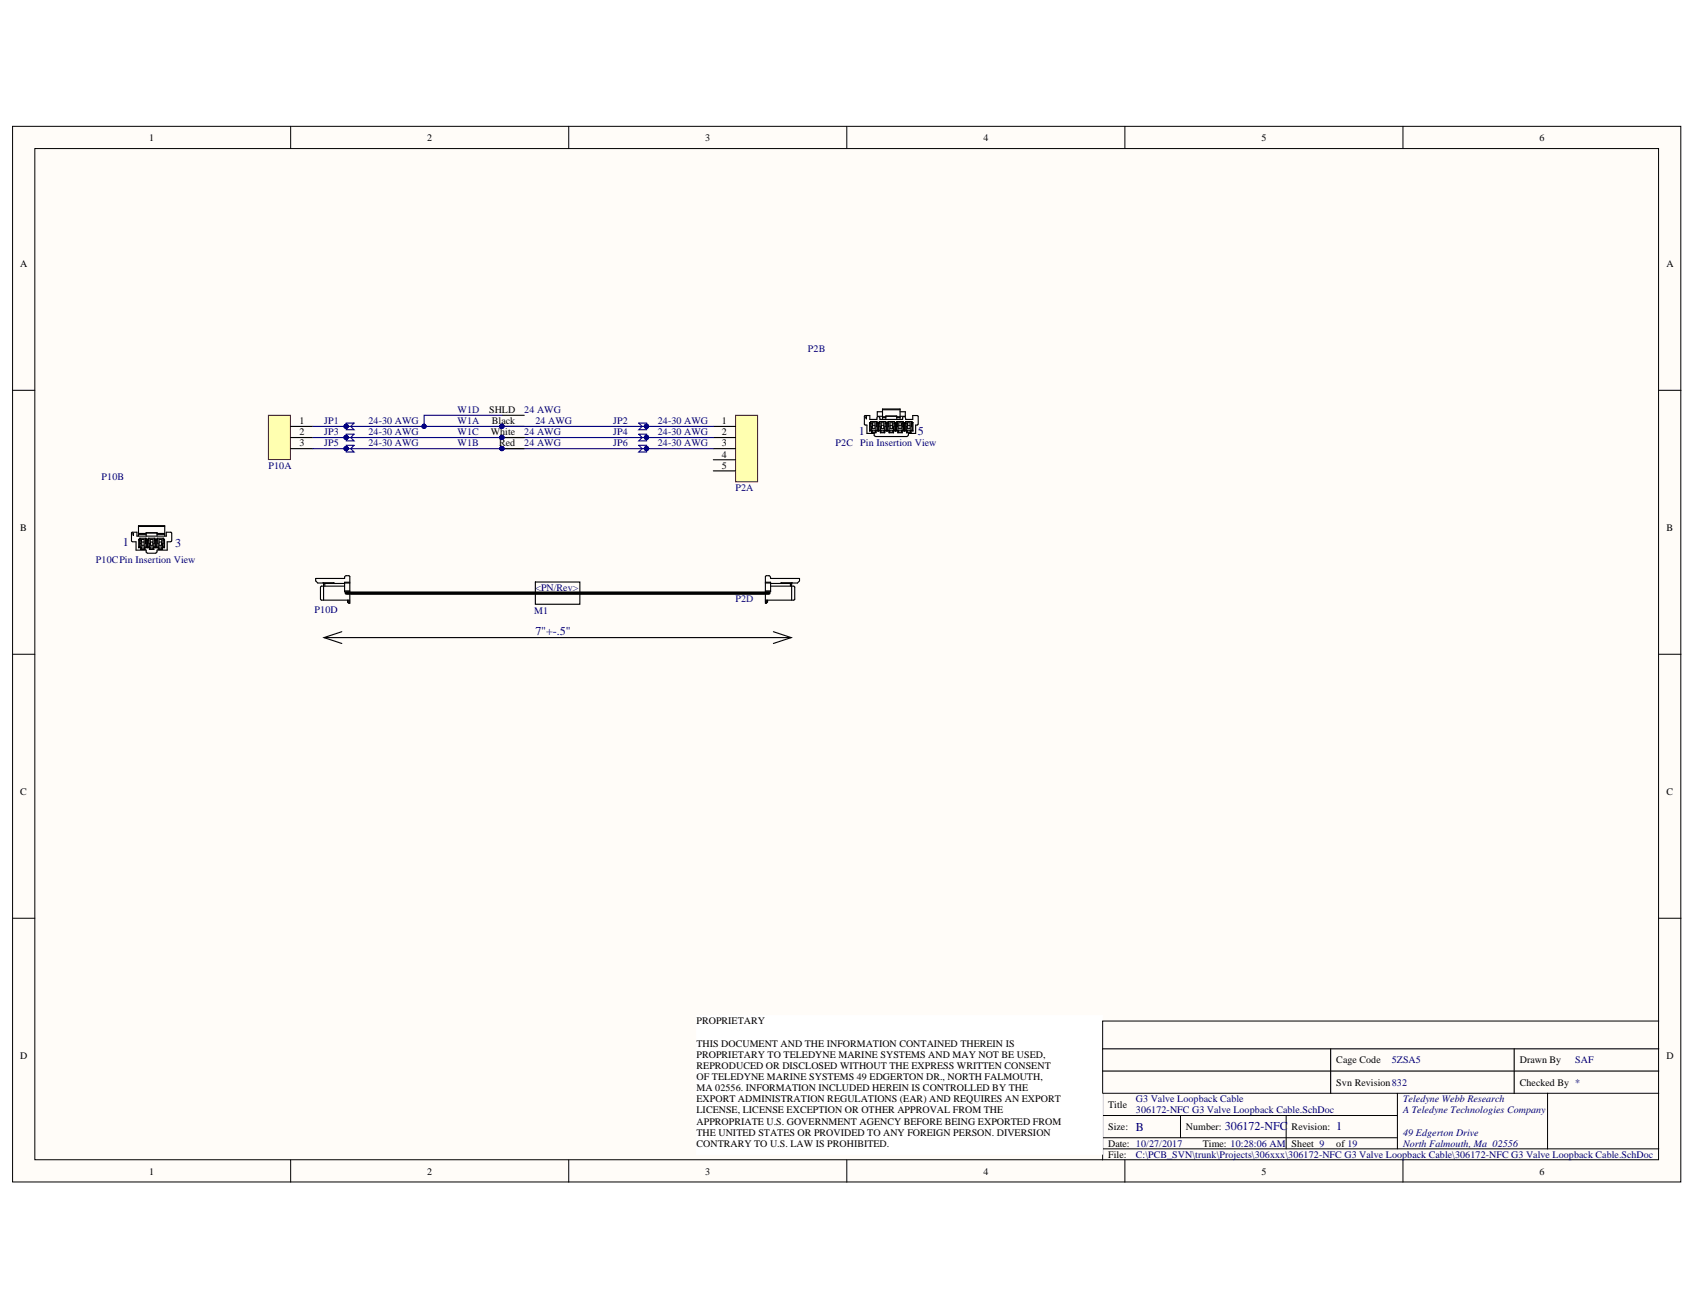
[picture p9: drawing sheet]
<svg xmlns="http://www.w3.org/2000/svg" width="279mm" height="216mm" viewBox="0 0 279 216" stroke-linecap="round" stroke-linejoin="round" font-family="sans-serif">
<defs><g id="words">
<g font-size="2" fill="#000080">
<text x="141.5" y="71.7">1</text>
<text x="151.2" y="71.7">5</text>
<text x="20.2" y="90">1</text>
<text x="28.8" y="90.2">3</text>
<text x="88.2" y="104.6">7&quot;+-.5&quot;</text>
<text x="187.1" y="186.3">B</text>
<text x="201.8" y="186.2">306172-NFC</text>
<text x="220.1" y="186.2">1</text>
</g>
<g font-size="1.6">
<text x="24.6" y="23.2">1</text>
<text x="70.4" y="23.2">2</text>
<text x="116.2" y="23.2">3</text>
<text x="162" y="23.2">4</text>
<text x="207.8" y="23.2">5</text>
<text x="253.6" y="23.2">6</text>
<text x="3.3" y="44">A</text>
<text x="274.5" y="44">A</text>
<text x="49.3" y="69.9">1</text>
<text x="49.3" y="71.8">2</text>
<text x="80.6" y="68.1">SHLD</text>
<text x="80.8" y="71.8">White</text>
<text x="81" y="69.9">Black</text>
<text x="118.9" y="69.9">1</text>
<text x="118.9" y="71.8">2</text>
<text x="49.3" y="73.6">3</text>
<text x="82.2" y="73.6">Red</text>
<text x="118.9" y="73.6">3</text>
<text x="118.9" y="75.4">4</text>
<text x="118.9" y="77.3">5</text>
<text x="3.3" y="87.5">B</text>
<text x="274.6" y="87.5">B</text>
<text x="3.3" y="131.1">C</text>
<text x="274.6" y="131.1">C</text>
<text x="114.7" y="168.8">PROPRIETARY</text>
<text x="114.7" y="172.5">THIS DOCUMENT AND THE INFORMATION CONTAINED THEREIN IS</text>
<text x="3.3" y="174.6">D</text>
<text x="114.7" y="174.3">PROPRIETARY TO TELEDYNE MARINE SYSTEMS AND MAY NOT BE USED,</text>
<text x="114.7" y="176.2">REPRODUCED OR DISCLOSED WITHOUT THE EXPRESS WRITTEN CONSENT</text>
<text x="114.7" y="178">OF TELEDYNE MARINE SYSTEMS 49 EDGERTON DR., NORTH FALMOUTH,</text>
<text x="114.7" y="179.8">MA 02556. INFORMATION INCLUDED HEREIN IS CONTROLLED BY THE</text>
<text x="220.1" y="178.9">Svn Revision832</text>
<text x="220.1" y="175.2">Cage Code</text>
<text x="250.4" y="175.2">Drawn By</text>
<text x="250.4" y="178.9">Checked By *</text>
<text x="274.5" y="174.6">D</text>
<text x="114.7" y="181.7">EXPORT ADMINISTRATION REGULATIONS (EAR) AND REQUIRES AN EXPORT</text>
<text x="114.7" y="183.5">LICENSE, LICENSE EXCEPTION OR OTHER APPROVAL FROM THE</text>
<text x="114.7" y="185.3">APPROPRIATE U.S. GOVERNMENT AGENCY BEFORE BEING EXPORTED FROM</text>
<text x="182.6" y="182.6">Title</text>
<text x="114.7" y="187.1">THE UNITED STATES OR PROVIDED TO ANY FOREIGN PERSON. DIVERSION</text>
<text x="114.7" y="189">CONTRARY TO U.S. LAW IS PROHIBITED.</text>
<text x="182.6" y="186.2">Size:</text>
<text x="182.6" y="189">Date: 10/27/2017</text>
<text x="182.6" y="190.8">File:</text>
<text x="195.4" y="186.2">Number:</text>
<text x="198.2" y="189">Time: 10:28:06 AM</text>
<text x="212.8" y="186.2">Revision:</text>
<text x="212.8" y="189">Sheet 9</text>
<text x="220.1" y="189">of 19</text>
<text x="24.6" y="193.6">1</text>
<text x="70.4" y="193.6">2</text>
<text x="116.2" y="193.6">3</text>
<text x="162" y="193.6">4</text>
<text x="207.8" y="193.6">5</text>
<text x="253.6" y="193.6">6</text>
</g>
<g font-size="1.6" fill="#000080">
<text x="133.1" y="58">P2B</text>
<text x="53.4" y="69.9">JP1</text>
<text x="53.4" y="71.8">JP3</text>
<text x="60.7" y="69.9">24-30 AWG</text>
<text x="60.7" y="71.8">24-30 AWG</text>
<text x="75.4" y="69.9">W1A</text>
<text x="75.4" y="71.8">W1C</text>
<text x="75.4" y="68.1">W1D</text>
<text x="86.4" y="71.8">24 AWG</text>
<text x="86.4" y="68.1">24 AWG</text>
<text x="88.2" y="69.9">24 AWG</text>
<text x="101" y="69.9">JP2</text>
<text x="101" y="71.8">JP4</text>
<text x="108.4" y="69.9">24-30 AWG</text>
<text x="108.4" y="71.8">24-30 AWG</text>
<text x="44.2" y="77.3">P10A</text>
<text x="53.4" y="73.6">JP5</text>
<text x="60.7" y="73.6">24-30 AWG</text>
<text x="75.4" y="73.6">W1B</text>
<text x="86.4" y="73.6">24 AWG</text>
<text x="101" y="73.6">JP6</text>
<text x="108.4" y="73.6">24-30 AWG</text>
<text x="137.7" y="73.6">P2C</text>
<text x="141.7" y="73.6">Pin Insertion View</text>
<text x="16.7" y="79.1">P10B</text>
<text x="121.2" y="80.9">P2A</text>
<text x="15.8" y="92.8">P10CPin Insertion View</text>
<text x="51.8" y="101.1">P10D</text>
<text x="88" y="101.2">M1</text>
<text x="88.2" y="97.4">&lt;PN/Rev&gt;</text>
<text x="121.2" y="99.2">P2D</text>
<text x="229.3" y="175.2">5ZSA5</text>
<text x="259.5" y="175.2">SAF</text>
<text x="187.1" y="181.7">G3 Valve Loopback Cable</text>
<text x="187.1" y="183.5">306172-NFC G3 Valve Loopback Cable.SchDoc</text>
<text x="231.1" y="181.7">Teledyne Webb Research</text>
<text x="231.1" y="183.5">A Teledyne Technologies Company</text>
<text x="187.1" y="190.8">C:\PCB_SVN\trunk\Projects\306xxx\306172-NFC G3 Valve Loopback Cable\306172-NFC G3 Valve Loopback Cable.SchDoc</text>
<text x="231.1" y="187.1">49 Edgerton Drive</text>
<text x="231.1" y="189">North Falmouth, Ma 02556</text>
</g>
</g></defs>
<g fill="#fffcf8" stroke="#000" stroke-width=".16">
<path d="M2.1 20.8h274.8v174h-274.8z"/>
<path d="M5.7 24.5h267.5v166.6h-267.5z"/>
</g>
<g fill="none" stroke="#000" stroke-width=".16">
<path d="M47.9 20.8v3.7M93.7 20.8v3.7M139.5 20.8v3.7M185.3 20.8v3.7M231.1 20.8v3.7M2.1 64.3h3.6M273.3 64.3h3.6M2.1 107.8h3.6M273.3 107.8h3.6M2.1 151.3h3.6M273.3 151.3h3.6M273.3 168.3h-91.7v11.9"/>
<path d="M47.9 191.2v3.6M93.7 191.2v3.6M139.5 191.2v3.6M181.6 183.8h48.6M181.6 189.3h91.7M181.6 187.5h48.6M185.3 191.2v3.6M194.5 183.8v3.7M211.9 183.8v5.5M230.2 180.2v9.1M231.1 191.2v3.6M254.9 180.2h-73.3v11"/>
<path d="M273.3 180.2h-18.4v9.1"/>
</g>
<path d="M114.8 167.4h66.8v22.8h-66.8z" fill="#fff" stroke="#fff" stroke-width=".16"/>
<path d="M181.6 176.5h91.7M181.6 172.9h91.7M219.2 172.9v7.3M249.4 172.9v7.3" fill="none" stroke="#000" stroke-width=".18"/>
<path d="M44.2 68.4h3.6v7.3h-3.6z" fill="#ffffb0" stroke="#800000" stroke-width=".16"/>
<path d="M47.9 70.3h3.6M47.9 72.1h3.6M47.9 73.9h3.6" fill="none" stroke="#000" stroke-width=".18"/>
<path d="M121.2 68.4h3.6v11h-3.6z" fill="#ffffb0" stroke="#800000" stroke-width=".16"/>
<g fill="none" stroke="#000" stroke-width=".18">
<path d="M57 70.3h.1M57 72.1h.1M57 73.9h.1M82.7 70.3h3.7M82.7 72.1h3.7M82.7 73.9h3.7M82.7 68.4h3.7M106.5 70.3h.1M106.5 72.1h.1M106.5 73.9h.1M117.5 70.3h3.7M117.5 72.1h3.7"/>
<path d="M117.5 73.9h3.7M117.5 75.8h3.7M117.5 77.6h3.7M142.5 70.1h.3v1.3h1.2v.3l.2 .2M142.7 68.7v.3zM143.3 69.7h.1M143.3 71h.3M143.3 69.7v1.3M143.3 69.7l.1 .1M143.4 69.8v1.1M143.4 70.9l-.1 .1M143.4 70.9h1.1"/>
<path d="M143.4 69.7v-.2h1.1v.2M143.4 69.7l.1 .1h-.1M143.5 69.5l.1 1.4M143.6 71.3h.7M143.6 71v.3M143.6 71l.1-.1v.3M143.7 71.2l-.1 .1M143.7 71.2h.5M143.7 70.1h.5M143.7 69.7h.5l-.1 .9h-.3zM144.2 71.2l.1 .1M144.2 71.9h5.2"/>
<path d="M144.3 71h.3M144.3 71v.3M144.3 71l-.1-.1v.3M144.4 69.5l-.1 1.4M144.5 69.7h.1M144.5 69.7l-.1 .1h.1M144.5 70.9l.1 .1M144.5 69.8v1.1M144.6 69.7v1.3M144.6 69.7l-.1 .1M144.7 69.7h.2M144.7 71h.3"/>
<path d="M144.7 69.7v1.3M144.7 69.7l.1 .1M144.8 69.8v1.1M144.8 70.9l-.1 .1M144.8 70.9h1.2M144.9 69.7v-.2h1v.2M144.9 69.7l.1 .1h-.2M144.9 68.9l-.2-.3-.2 .1v.4h-1.2v-.6h-.9v1.4l.1 .1M145 69.5v1.4M145 71.3h.8M145 71v.3M145 71l.1-.1v.3"/>
<path d="M145.1 71.2h.5M145.1 71.2l-.1 .1M145.2 70.1v.5h.4v-.9h-.4v.4h.4M145.4 68.7h.5M145.4 67.5h2.9M145.4 69.1v-1.7h2.9v1.7M145.4 67.9h-.9v.7h.9M145.4 68.8h.5M145.6 71.2l.2 .1M145.8 71h.3M145.8 71v.3M145.8 71l-.2-.1v.3"/>
<path d="M145.8 69.5v1.4M145.9 69.1v-.5h1.8v.5M145.9 69.7h.2M145.9 69.7l-.1 .1h.2M145.9 68.6h1.8M146 70.9l.1 .1M146 69.8v1.1M146.1 69.7v1.3M146.1 69.7l-.1 .1M146.2 69.7h.1M146.2 71h.3M146.2 69.7v1.3"/>
<path d="M146.2 69.7l.1 .1M146.3 69.8v1.1M146.3 70.9l-.1 .1M146.3 70.9h1.1M146.3 69.7v-.2h1.1v.2M146.3 69.7l.1 .1h-.1M146.4 69.5l.1 1.4M146.5 71.3h.7M146.5 71v.3M146.5 71l.1-.1v.3M146.6 71.2h.5M146.6 71.2l-.1 .1"/>
<path d="M146.6 69.7h.5v.4h-.5zM146.6 70.1v.5h.4v-.5M147.1 71.2l.1 .1M147.2 71h.3M147.2 71v.3M147.2 71l-.1-.1v.3M147.3 69.5l-.1 1.4M147.4 69.7h.1M147.4 69.7l-.1 .1h.1M147.4 69.8v1.1M147.4 70.9l.1 .1M147.5 69.7v1.3"/>
<path d="M147.5 69.7l-.1 .1M147.6 69.7h.1M147.6 69.7v1.3M147.6 71h.3M147.6 69.7l.1 .1M147.7 69.8v1.1M147.7 70.9l-.1 .1M147.7 70.9h1.1M147.7 68.7h.6M147.7 69.7v-.2h1.1v.2M147.7 69.7l.1 .1h-.1M147.7 68.8h.6"/>
<path d="M147.8 69.5l.1 1.4M147.9 71v.3M147.9 71.3h.7M147.9 71l.1-.1v.3M148 71.2l-.1 .1M148 71.2h.5M148.1 70.1h.4v-.4h-.4v.9h.4v-.5M148.3 67.9h.8v.7h-.8M148.5 71.2l.1 .1M148.6 71h.4M148.6 71v.3M148.6 71l-.1-.1v.3"/>
<path d="M148.7 69.5l-.1 1.4M148.8 69.7h.2M148.8 69.7l-.1 .1h.1M148.8 70.9l.2 .1M148.8 69.8v1.1M149 69.7v1.3M149 69.7l-.2 .1M149 69.7h.2M149 71h.4M149 69.7l.1 .1M149.1 69.8v1.1M149.1 70.9l-.1 .1"/>
<path d="M149.1 70.9h1.2M149.2 68.9l-.3-.3-.1 .1-.1 .4h-3.7v-.2M149.2 69.7v-.2h1.1v.2M149.2 69.7l.1 .1h-.2M149.3 69.5l.1 1.4M149.4 71.3h.7M149.4 71v.3M149.4 71l.1-.1v.3M149.5 71.2h.5M149.5 71.2l-.1 .1M149.5 70.1v.5h.4v-.9h-.4v.4h.4M149.6 71.7l-.2 .2"/>
<path d="M150 71.2l.1 .1M150.1 71h.3M150.1 71v.3M150.1 71l-.1-.1v.3M150.1 69.5v1.4M150.3 69.7h.1M150.3 69.7l-.2 .1h.2M150.3 70.9l.1 .1M150.3 69.8v1.1M150.4 69.7v1.3M150.4 69.7l-.1 .1M151.1 70.1h-.3v1.3h-1.1v.3"/>
<path d="M151.2 69.9l-.1 .1M151.2 68.6l-.1-.1h-.7v.6h-1.2v-.2M151.3 68.6v1.3M21.8 89.3h.6v1.4h1.7v.3l.2 .1M22 87.9v.3zM22.8 88.4v-1.8h4.3v1.8M22.8 86.8h4.3M22.8 87.9h1.3M22.8 88.1h1.3M22.9 88.9h.1M22.9 90.3h.3M22.9 88.9v1.4"/>
<path d="M22.9 88.9l.1 .1M23 89v1.2M23 90.2l-.1 .1M23 90.2h1.1M23 88.9v-.2h1.1v.2M23 88.9l.1 .1h-.1M23.1 88.7l.1 1.5M23.2 90.6h.7M23.2 90.3v.3M23.2 90.3l.1-.1v.2M23.3 90.4h.5M23.3 90.4l-.1 .2"/>
<path d="M23.3 88.9h.4v.4h-.4zM23.3 89.3v.6h.4v-.6M23.8 90.4l.1 .2M23.9 90.3h.3M23.9 90.3v.3M23.9 90.3l-.1-.1v.2M24 88.7l-.1 1.5M24.1 88.4v-.6h1.8v.6M24.1 88.9h.1M24.1 88.9l-.1 .1h.1M24.1 87.8h1.8M24.1 90.2l.1 .1"/>
<path d="M24.1 89v1.2M24.2 88.9v1.4M24.2 88.9l-.1 .1M24.3 91.2h1.4M24.3 88.9h.1M24.3 88.9v1.4M24.3 90.3h.3M24.3 88.9l.1 .1M24.4 89v1.2M24.4 90.2l-.1 .1M24.4 90.2h1.1M24.4 88.9v-.2h1.1v.2"/>
<path d="M24.4 88.9l.1 .1h-.1M24.5 88.7l.1 1.5M24.6 90.3v.3M24.6 90.6h.7M24.6 90.3l.1-.1v.2M24.7 90.4h.5M24.7 90.4l-.1 .2M24.8 88.9h.4v.4h-.4zM24.8 89.3v.6h.4v-.6M25.2 90.4l.1 .2M25.3 90.3h.4M25.3 90.3v.3"/>
<path d="M25.3 90.3l-.1-.1v.2M25.4 88.7l-.1 1.5M25.5 88.9h.2M25.5 88.9l-.1 .1h.1M25.5 89v1.2M25.5 90.2l.2 .1M25.7 88.9v1.4M25.7 88.9l-.2 .1M25.7 88.9h.2M25.7 90.3h.4M25.7 88.9l.1 .1M25.8 91l-.1 .1"/>
<path d="M25.8 90.2l-.1 .1M25.8 89v1.2M25.8 90.2h1.2M25.9 87.9h1.2M25.9 88.9v-.2h1.1v.2M25.9 88.9l.1 .1h-.2M25.9 88.1h1.2M26 88.7l.1 1.5M26.1 90.6h.7M26.1 90.3v.3M26.1 90.3l.1-.1v.2M26.2 90.4h.5"/>
<path d="M26.2 90.4l-.1 .2M26.2 88.9h.4v.4h-.4zM26.2 89.3v.6h.4v-.6M26.7 90.4l.1 .2M26.8 90.3h.3M26.8 90.3v.3M26.8 90.3l-.1-.1v.2M26.8 88.7v1.5M27 88.9h.1M27 88.9l-.2 .1h.2M27 89v1.2M27 90.2l.1 .1"/>
<path d="M27.1 88.9v1.4M27.1 88.9l-.1 .1M28.1 89.3h-.6v1.4h-1.6v.3M28.3 87.8l-.2-.1h-.7v.7h-4.8v-.7h-.8l-.1 .1v1.3l.1 .2M28.3 89.1l-.2 .2M28.3 87.8v1.3M53.5 96.2v.4M55.2 96.2l-.2-.1h-2.6l-.4-.4v-.4h4.8l.1-.4h.6l.1 .1v4.4h-.1v-.5M56.8 97.4h.8M56.8 96.1h.8M56.8 96.6h-3.9l-.1 .1v2.1l.1 .1h4.7M56.8 96.2h-3.5v2.7"/>
<path d="M57.3 99.2h.3M57.3 98.9v.3M57.3 99.2l.2 .2M57.6 96h-.8v1.5h.8M88.2 95.9h7.3v3.7h-7.3zM126.1 97.4h.9M126.1 96.1h.9M126.1 96h.9v1.5h-.9M126.1 99.2h.4M126.4 99.2l-.2 .2M126.5 98.9v.3M127 96.6h3.8l.1 .1v2.1l-.1 .1h-4.7"/>
<path d="M127 96.2h3.4v2.7M128.5 96.2l.3-.1h2.6l.3-.4v-.4h-4.7l-.2-.3-.6-.1-.1 .1v4.4h.1v-.5M130.2 96.2v.4M53.4 105.1h76.9M56.3 104.1l-2.9 1 2.9 1M127.4 104.1l2.9 1-2.9 1"/>
</g>
<path d="M51.5 72.1h66M51.5 73.9h66M69.9 70.3h47.6M82.7 68.4h-12.8v1.9h-18.4" fill="none" stroke="#000080" stroke-width=".18"/>
<g fill="#000080" stroke="#000080" stroke-width=".16">
<circle cx="106.5" cy="72.1" r=".35"/>
<circle cx="82.7" cy="72.1" r=".35"/>
<circle cx="57" cy="72.1" r=".35"/>
<circle cx="106.5" cy="73.9" r=".35"/>
<circle cx="82.7" cy="73.9" r=".35"/>
<circle cx="57" cy="73.9" r=".35"/>
<circle cx="82.7" cy="70.3" r=".35"/>
<circle cx="57" cy="70.3" r=".35"/>
<circle cx="106.5" cy="70.3" r=".35"/>
<circle cx="69.9" cy="70.3" r=".35"/>
</g>
<path d="M57 69.7h1.3l-.5 .6 .5 .5h-1.3zM57 71.6h1.3l-.5 .5 .5 .6h-1.3zM57 73.4h1.3l-.5 .5 .5 .6h-1.3zM105.2 69.7h1.3v1.1h-1.3l.6-.5zM105.2 71.6h1.3v1.1h-1.3l.6-.6zM105.2 73.4h1.3v1.1h-1.3l.6-.6z" fill="none" stroke="#11037f" stroke-width=".18"/>
<path d="M57 97.8h69.7" fill="none" stroke="#000" stroke-width=".55"/>
<use href="#words"/>
</svg>
